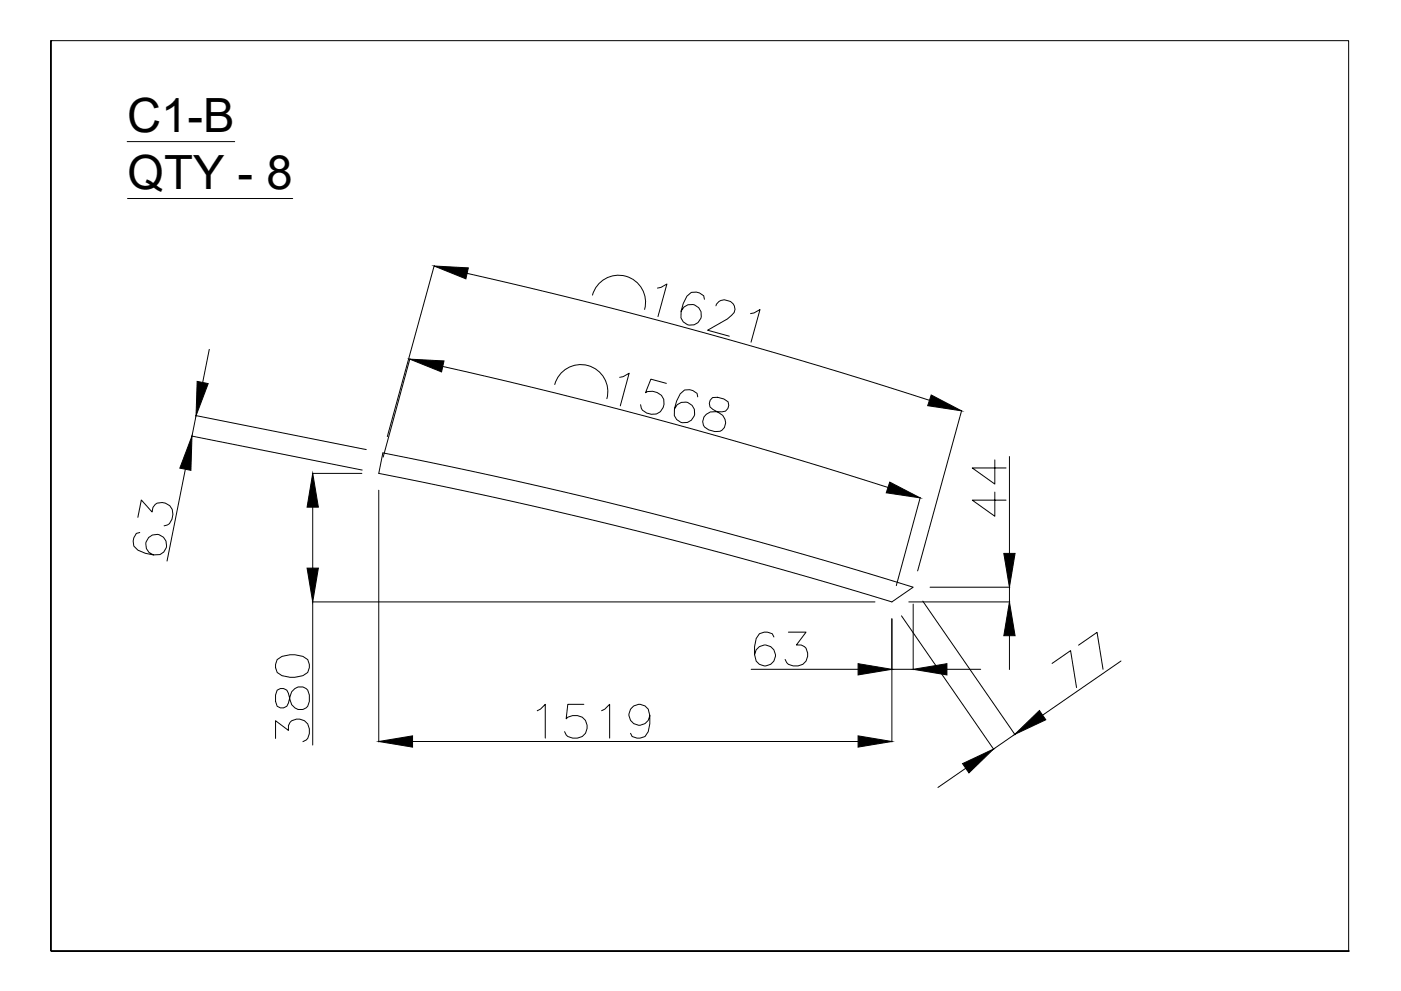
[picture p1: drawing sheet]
<svg xmlns="http://www.w3.org/2000/svg" width="594mm" height="420mm" viewBox="0 0 594 420" stroke-linecap="round" stroke-linejoin="round" font-family="sans-serif">
<defs><g id="words">
<g font-size="20">
<text x="53.9" y="55.8">C1-B</text>
<text x="54.1" y="79.9">QTY - 8</text>
</g>
</g></defs>
<!-- layer: 0 -->
<g fill="none" stroke="#000" stroke-width=".42">
<path d="M21.6 17.2h.1M21.6 17.2v386h550.3v-386h-550.3v386h550.7M53.9 60h45.6M54.1 84.2h70M184.1 112.6l-19.9 72.5M198.1 115.9a2229.2 2229.2 0 0 1 196 53.8M251.2 125.1a11.5 11.5 0 0 1 14.1-8 11.5 11.5 0 0 1 8 14.1M278.8 122.1l1.5-.3 2.5-1.4-3.8 13.8M298.7 126.9l-.3-1.5a4.7 4.7 0 0 0-7.1 .2l-1.6 3.1-.9 3.3v2.8a4.4 4.4 0 0 0 6.7 2.3 4.4 4.4 0 0 0 .2-7.2 4.4 4.4 0 0 0-6.9 2.1M303.6 129.7a3.6 3.6 0 0 1 3.5-2.6l2.7 .7a3.5 3.5 0 0 1 .5 5.8l-1.9 1.6-8.3 4.8 9.2 2.5M318.3 133l1.5-.3 2.5-1.5-3.8 13.9M88.7 148.1l-2.8 14.1"/>
<path d="M173.8 152.1l-11.3 41.7M187.8 155.4a2195 2195 0 0 1 188.8 51.3M262.8 160l1.5-.3 2.5-1.5-3.8 13.9M83 176.2l72.3 14.4M83.1 176.2l-1.7 8.7M235.2 163a11.5 11.5 0 0 1 14.1-8 11.5 11.5 0 0 1 8 14M282.6 162.5l-6.6-1.7-2.3 5.7a5.1 5.1 0 0 1 6.8 1.2 5.1 5.1 0 0 1-.5 6.9 5.6 5.6 0 0 1-8.1-1.5l-.3-1.5M295.9 168.3l-.3-1.5a4.7 4.7 0 0 0-7.2 .2l-1.5 3.1-.9 3.3-.1 2.8a4.4 4.4 0 0 0 6.8 2.3 4.4 4.4 0 0 0 .2-7.2 4.4 4.4 0 0 0-6.9 2.1M302.2 168.6a2.9 2.9 0 0 0 0 4.9l2.5 1.4a4.1 4.1 0 0 1 3 4.7 4.1 4.1 0 0 1-4.5 3.4l-2.7-.7a4 4 0 0 1-2.5-4.1 4 4 0 0 1 3.2-3.5l5-.1a2.9 2.9 0 0 0 2.5-4.3l-1.8-1.1-2.6-.8zM407.8 174l-18.7 68.1M78.6 198.9l-7.8 39M81.2 184.9l72.4 14.4"/>
<path d="M162.3 192a2146 2146 0 0 1 224.9 57l-9 6.2a2147.8 2147.8 0 0 0-217.6-54.5zM421.8 195v10.2l-9.5-6.8h14.3M428 193.6v41M58.5 219.4l1.4-7.4 4.6 5.1a3.9 3.9 0 0 1 5.6-3.8 5.3 5.3 0 0 1 .9 9.2l-1.4 .4M132.4 200.7h21M132.6 215v25.9M160.6 207.9v106.7M390.2 210.9l-10.1 37.4M421.8 208.6v10.3l-9.5-6.8h14.3M59.3 225.8l-1.5 .4a4.6 4.6 0 0 0 .7 7.1l3.2 1.3 3.3 .7 2.8-.2a4.4 4.4 0 0 0 1.9-6.9 4.4 4.4 0 0 0-7.2 .3 4.4 4.4 0 0 0 2.5 6.8M132.4 255.2h238.6M132.6 255.2v60.7"/>
<path d="M385.4 255.2h42.8M387.2 256.1v27.9M391.3 254.9l39.1 56.6M394.4 249h33.8M428 249v6.2M117.5 279.7a11.1 11.1 0 0 1 13 0 4.6 4.6 0 0 1-2.1 6.8 11.8 11.8 0 0 1-10.9-1.4l-.7-2v-1.4zM328.2 270.1l-.7-1.4a4.7 4.7 0 0 0-6.8 2l-.7 3.5v3.4l.7 2.7a4.4 4.4 0 0 0 7.1 .4 4.4 4.4 0 0 0-1.7-6.9 4.4 4.4 0 0 0-6.1 3.8M334.3 268h7.5l-4.1 5.5a3.9 3.9 0 0 1 4.8 4.7 5.3 5.3 0 0 1-8.9 2.8l-.7-1.4M378.2 262.4v52.2M382.3 261.1l39.1 56.6M428 269.5v14.3M457.3 273.5l7.9-5.4 2.5 15.7"/>
<path d="M117.5 292.6l-.7 2.1v2.7l.7 2a2.9 2.9 0 0 0 4.8-1.3l.7-2.8a4.1 4.1 0 0 1 3.8-4.1 4.1 4.1 0 0 1 4.4 3.5v2.7a4 4 0 0 1-3.3 3.5 4 4 0 0 1-4.2-2.1l-1.4-4.8a2.91 2.91 0 0 0-4.8-1.4zM247.6 298.6h-6.8l-.7 6.2a5.1 5.1 0 0 1 6.9-.7 5.1 5.1 0 0 1 1.3 6.8 5.6 5.6 0 0 1-8.2 .7l-.7-1.4M318.5 283.8h45.4M378.2 283.8h9M401.5 283.8h14.4M446.1 281.3l7.9-5.4 2.5 15.6M475.3 280.3l-33.2 22.9M116.8 313.1v-7.5l5.5 4.1a3.9 3.9 0 0 1 4.8-4.8 5.3 5.3 0 0 1 2.7 8.9l-1.4 .6M174.9 314.4h189M227.8 301.3l1.4-.6 2-2.1v14.3M255.1 301.3l1.4-.6 2-2.1v14.3M275.6 303.4a4.4 4.4 0 0 1-6.2 3.8 4.4 4.4 0 0 1-1.7-7 4.4 4.4 0 0 1 7.2 .5l.7 2.7v3.4l-.7 3.4a4.7 4.7 0 0 1-6.8 2.1l-.7-1.4"/>
<path d="M430.3 311.4l-9 6.2M409.5 325.7l-11.8 8.2"/>
</g>
<g fill="#000" stroke="#000" stroke-width=".42">
<path d="M184.1 112.8l14.5 .8-1 4.6zM173.8 152.3l14.5 .7-1.1 4.7zM83.6 161.7l4.7 .9-5.2 13.6zM394.9 167.5l12.8 6.7-14.3-2.2zM81.4 184.9l-.5 14.5-4.6-.9zM132.6 200.7l2.4 14.3h-4.8zM377.3 204.4l12.9 6.7-14.4-2.2zM425.7 234.6h4.7l-2.4 14.4zM130.2 240.9h4.8l-2.4 14.3zM428 255.2l2.4 14.3h-4.7zM363.9 281.4l14.3 2.4-14.3 2.4zM387.2 283.8l14.3-2.4v4.8z"/>
<path d="M160.6 314.4l14.3-2.4v4.8zM363.9 312l14.3 2.4-14.3 2.4zM430.3 311.4l10.4-10.2 2.8 4zM408.2 323.8l13.1-6.2-10.4 10.1z"/>
</g>
<use href="#words"/>
</svg>
